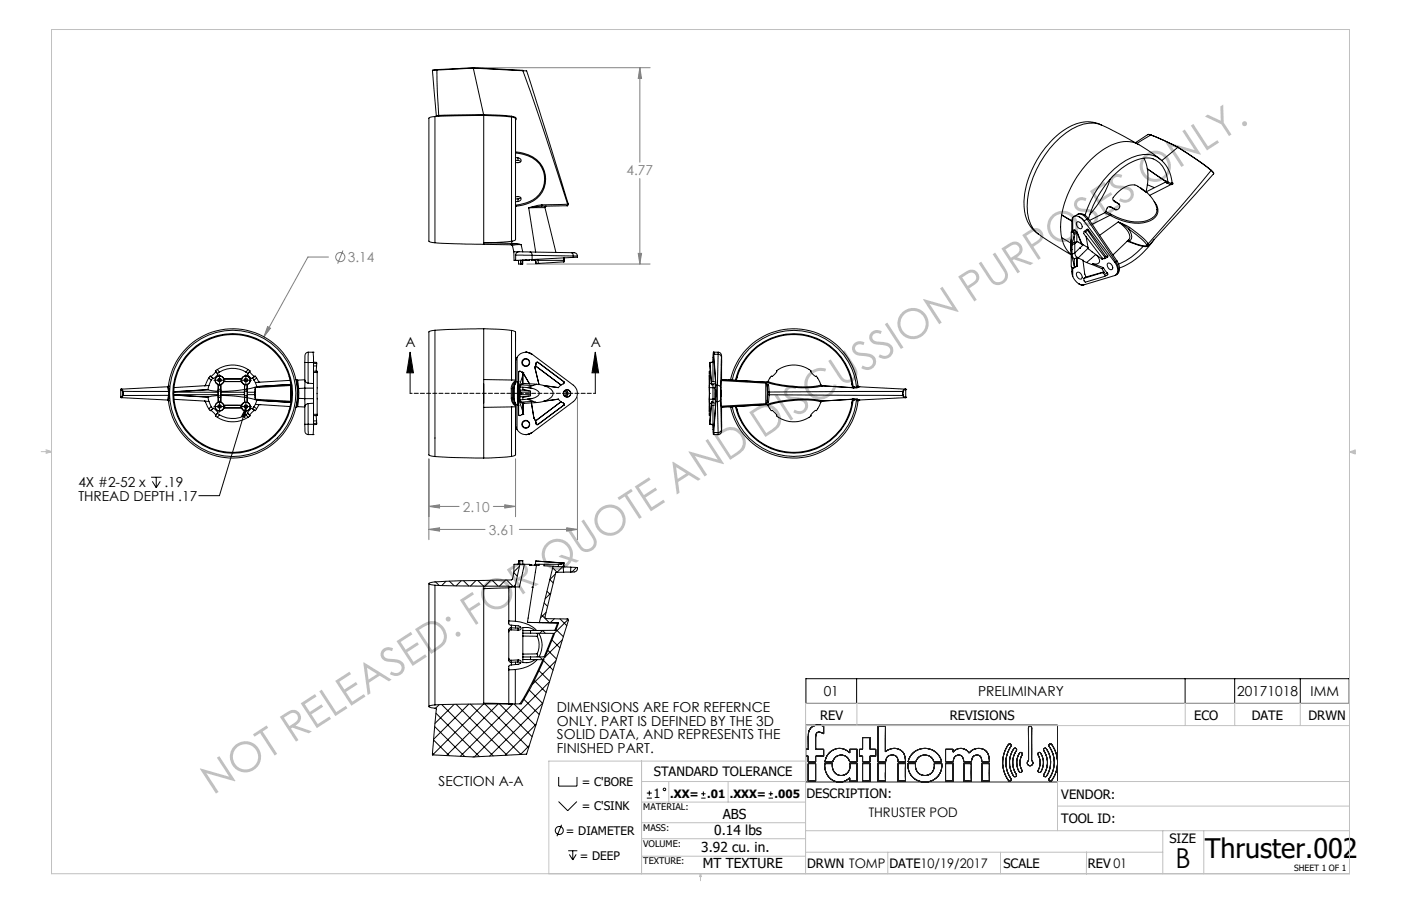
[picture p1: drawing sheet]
<svg xmlns="http://www.w3.org/2000/svg" width="432mm" height="279mm" viewBox="0 0 432 279" stroke-linecap="round" stroke-linejoin="round" font-family="sans-serif">
<defs><g id="words">
<text font-size="12.7" fill="#c0c0c0" x="65.6" y="245.3" transform="rotate(-33 65.6 245.3)">NOT RELEASED: FOR QUOTE AND DISCUSSION PURPOSES ONLY.</text>
<text font-size="8.5" x="362.3" y="267.8">B</text>
<text font-size="8.3" x="371.3" y="264.6">Thruster.002</text>
<g font-size="4.2" fill="#808080">
<text x="193.1" y="54.1">4.77</text>
<text x="107.2" y="80.8">3.14</text>
<text x="142.7" y="157.8">2.10</text>
<text x="150.7" y="164.9">3.61</text>
</g>
<g font-size="4.2">
<text x="125" y="106.9">A</text>
<text x="182.1" y="106.9">A</text>
<text x="24.2" y="150.3">4X #2-52 x</text>
<text x="24.2" y="154.4">THREAD DEPTH .17</text>
<text x="50.7" y="150.3">.19</text>
<text x="253.9" y="214.6">01</text>
<text x="301.4" y="214.6">PRELIMINARY</text>
<text x="381.3" y="214.6">20171018</text>
<text x="403.9" y="214.6">IMM</text>
<text x="171.7" y="219.7">DIMENSIONS ARE FOR REFERNCE</text>
<text x="171.7" y="223.8">ONLY. PART IS DEFINED BY THE 3D</text>
<text x="171.7" y="228">SOLID DATA, AND REPRESENTS THE</text>
<text x="171.7" y="232.2">FINISHED PART.</text>
<text x="135.2" y="242.4">SECTION A-A</text>
<text x="220.2" y="257.5">0.14 lbs</text>
<text x="222.8" y="252.4">ABS</text>
<text x="216.1" y="262.6">3.92 cu. in.</text>
<text x="216.7" y="267.7">MT TEXTURE</text>
</g>
<text font-size="4.1" x="267.7" y="251.9">THRUSTER POD</text>
<g font-size="4">
<text x="252.8" y="222.1">REV</text>
<text x="292.7" y="222.1">REVISIONS</text>
<text x="368.1" y="222.1">ECO</text>
<text x="385.8" y="222.1">DATE</text>
<text x="403.3" y="222.1">DRWN</text>
<text x="201.5" y="239.3">STANDARD TOLERANCE</text>
<text x="201.4" y="246.1">1</text>
<text x="248.5" y="246.1">DESCRIPTION:</text>
<text x="327.1" y="246.3">VENDOR:</text>
<text x="327" y="253.7">TOOL ID:</text>
<text x="360.4" y="259.9">SIZE</text>
<text x="248.8" y="267.5">DRWN TOMP</text>
<text x="274.1" y="267.7">DATE10/19/2017</text>
<text x="309.3" y="267.7">SCALE</text>
<text x="335.3" y="267.8">REV 01</text>
</g>
<g font-size="3.7">
<text x="179.3" y="242.3">= C'BORE</text>
<text x="179.3" y="249.9">= C'SINK</text>
<text x="174.4" y="257.5">= DIAMETER</text>
<text x="178.7" y="265.1">= DEEP</text>
</g>
<g font-size="3.5">
<text x="206.6" y="246.1">.XX=</text>
<text x="218" y="246.1">.01</text>
<text x="225" y="246.1">.XXX=</text>
<text x="238.8" y="246.1">.005</text>
</g>
<g font-size="2.8">
<text x="198.3" y="249.7">MATERIAL:</text>
<text x="198.3" y="256.3">MASS:</text>
<text x="198.2" y="261.3">VOLUME:</text>
<text x="198.3" y="266.4">TEXTURE:</text>
</g>
<text font-size="2.7" x="398.9" y="268.7">SHEET 1 OF 1</text>
</g></defs>
<g fill="none" stroke="#808080" stroke-width=".31">
<path d="M147.1 20.9h53.3M197.2 20.9l.5 3.3h-1zM197.2 20.9v29.1M197.2 55.1v26.3M101.2 79.3h-6.3l-13.5 24.6M105.7 77.3l-1.6 4M196.7 78.1h1l-.5 3.3zM162.4 81.4h38M82.5 100.7l.9 .5-2 2.7zM178 122.6v43.8M132.2 156.2l3.3-.5v1zM132.2 141.5v24.9"/>
<path d="M132.2 156.2h9.3M152 156.2h6.9M155.6 155.7l3.3 .5-3.3 .5zM158.9 141.5v17.8M132.2 163.3l3.3-.5v1zM132.2 163.3h17.3M160.1 163.3h17.9M174.7 162.8l3.3 .5-3.3 .5z"/>
<circle cx="104.9" cy="79.3" r="1.41"/>
</g>
<g fill="none" stroke="#000" stroke-width=".31">
<path d="M65.9 117.3h3.5M67.7 115.5v3.5M74.1 117.3h3.4M75.8 115.5v3.5M126.4 108.6l1 6.4h-2zM126.4 108.6v12.7M183.5 108.6l1 6.4h-2zM183.5 108.6v12.7M65.9 125.4h3.5M67.7 123.7v3.4M74.1 125.4h3.4M75.8 123.7v3.4"/>
<path d="M75.9 125.4l-.4 3.3-1-.3zM75.9 125.4l-8.3 27.5h-6.3M46.6 147.2h3.2M47 148.4l1.2 2M48.2 147.2v3.2M49.4 148.4l-1.2 2M248.4 209.3h167.4v7.6h-167.4zM264 209.3v7.6M365.3 209.3v7.6M380.5 209.3v7.6M400.8 209.3v7.6M172.2 239.6v2.8h5.6v-2.8"/>
<path d="M172.2 247.2l2.8 2.8 2.8-2.8M173.1 254.4l-1.4 3.5M199.4 246.1h1.5M199.4 244.6h1.5M200.1 243.8v1.6M216.1 246.1h1.4M216.1 244.8h1.4M216.8 244.1v1.4M236.9 246.1h1.4M236.9 244.8h1.4M237.6 244.1v1.4M175.1 262.4h2.8"/>
<path d="M175.5 263.5l1 1.7M176.5 262.4v2.8M177.6 263.5l-1.1 1.7"/>
<circle cx="172.4" cy="256.1" r="1.24"/>
<circle cx="204.8" cy="243.4" r=".38"/>
</g>
<g fill="none" stroke="#191924" stroke-width=".31">
<path d="M248.3 233.2h.7M248.3 233.2v8h10M248.3 231.1v2.1M249 233.2l.2 1.7M249.2 234.9h2M249.3 235.5l-.2 .1v2.6M249.3 235.5h1.9M249.3 235.5l-.2 .2v2.5M251.2 235.5h.2v5.4h-2.3v-2.7M251.6 231.1h2.2l.1 1.9M251.8 223.6h.9M251.8 223.6a2.96 2.96 0 0 0-2.7 3.4v3.9l-.8 .2"/>
<path d="M251.8 223.6h-3.5v7.5M251.8 223.6a3.3 3.3 0 0 0-2.7 3.9v3.4l-.8 .2M252.7 223.6h73.1l.1 10.9M252.7 223.6l1.2 .4-.1 2.2a1.55 1.55 0 0 0-2.3 .2l-.1 4.6 .2 .1M252.7 223.6l1.2 .4v2.2h-.3a1.33 1.33 0 0 0-1.7-.3 1.33 1.33 0 0 0-.5 1.6v3.5l.2 .1M253.7 233.2h-2.2l-.3 1.7M253.9 233l-.2 .2M254.2 235.6l.4 2.6M254.2 235.6v1.2l.4 1.4M254.3 235.5l-.1 .1M254.3 235.5h2.1M254.4 234.9l2 .1"/>
<path d="M254.6 238.2a4.4 4.4 0 0 0 3.1 2.9M254.6 238.2a4.5 4.5 0 0 0 3.1 2.9M256.4 235.5l.1 .1M256.6 231.4a4.8 4.8 0 0 0-2.3 3.5h.1M256.6 231.4a4.2 4.2 0 0 1 4.9 .4M256.6 231.4a4.1 4.1 0 0 1 4.9 .4M256.6 231.4a4.6 4.6 0 0 0-2.3 3.5h.1M260 233a3.9 3.9 0 0 1 2 1.9M260 233a2.88 2.88 0 0 0-3.5 1.9l-.1 .1M260 233a3.2 3.2 0 0 0-3.5 1.9l-.1 .1M260 233a3.4 3.4 0 0 1 2 1.9M261.5 231.8l.4 .4"/>
<path d="M261.9 239.9l.1 1M261.9 239.9l-.2 .1M261.9 231.2v1M262 235.6a2.82 2.82 0 0 1-2.7 3.5 2.82 2.82 0 0 1-2.8-3.5M262 235.6a2.83 2.83 0 0 1-2.7 3.5 2.83 2.83 0 0 1-2.8-3.5M262 231.1l-.1 .1M262 231.1h2.2v3.7M262 234.9h2M262.1 235.5l-.1 .1M262.1 235.5h2M264.1 235.5l.1 5.3M264.2 234.8l-.2 .1"/>
<path d="M265 233.2l.9 .2M265 231.1v2.1M265.9 233.4v1.5h.1M265.9 229.3v1.7l-.9 .1M265.9 235.7v5.1l2.1 .1M266 235.5l-.1 .2M266 235.5l2.1 .1M268.1 227.6l-2.2-.1v1.8M268.1 227.6v3.3l.2 .2M268.1 233.3v1.5M268.1 234.8l-2.1 .1M268.1 238.2v2.5"/>
<path d="M268.1 235.6v2.6M268.3 233.2h1.5M268.3 233.2l-.2 .1M268.3 231.1l1.6 .1M269.9 231.2v1.9M269.9 233.1l-.1 .1M270.6 234.8l.1 .1M270.6 224.1v10.7M270.6 224.1l.1-.2h2.1l.1 .2M270.6 235.7v5M270.8 235.5l-.2 .2M270.8 235.5h2"/>
<path d="M272.8 235.5l.1 .1M272.9 231.7v.1M272.9 238.2v2.5M272.9 238.2h.1M272.9 224.1v7.6M272.9 235.6v2.6M273 234.8l-2.3 .1M273.1 234.3l-.1 .5M274 231.1l-1.1 .7M274 231.1a3.6 3.6 0 0 1 4 .6M274.1 233l-.6 .4-.4 .9M275.6 232.9l.7 .4 .3 .6"/>
<path d="M275.6 232.9l-1.5 .1M275.6 232.9l.6 .3 .4 .7M276.6 233.9l.2 .9M276.8 234.8l.1 .1M276.8 235.6v5.1M276.9 235.5l-.1 .1M276.9 235.5l2.2 .1M278 231.7l.7 1 .2 .7M278 231.7l.5 .6 .4 1.1M278.9 233.4l.2 1.4M279 238.2l.1 2.5M279.1 234.8l-2.2 .1"/>
<path d="M279.1 235.6l-.1 2.6M279.9 237.1a5 5 0 0 0 3.8 3.9M279.9 234.8l1.2 .1M279.9 237.1a4.9 4.9 0 0 0 3.8 3.9M280 235.5l-.2 .1 .1 1.5M280 235.5l2.2 .1M281.1 232.5l-.8 1.2-.4 1.1M281.1 234.9h1.1M281.1 232.5l-.7 1-.5 1.3M282.2 235.6l.1 1.4 .3 .8M282.2 235.6v1.3l.4 .9M282.3 234.8l-.1 .1"/>
<path d="M282.6 237.8a2.98 2.98 0 0 0 4 .9M282.6 237.8a3 3 0 0 0 4 .9M284.8 232.9a2.72 2.72 0 0 1 3 1.9M284.8 232.9a2.7 2.7 0 0 0-2.5 1.9M284.8 232.9a2.78 2.78 0 0 1 3 1.9M287.8 234.8l.2 .1M287.9 236.6l-.5 1.3-.8 .8M287.9 235.6v1M287.9 235.6h2.4M287.9 236.6l-.5 1.4-.8 .7M288 231.7a5.3 5.3 0 0 0-6.9 .8M288 231.7l1.3 1.2 .9 1.9"/>
<path d="M288 231.7l1.2 1.1 1 2M288 231.7a5.4 5.4 0 0 0-6.9 .8M290.2 234.8l-.1 .2-2.1-.1M290.3 235.6a5.1 5.1 0 0 1-4.7 5.6M291.4 234.8l.2 .1M291.4 231.2v3.6M291.4 235.6v5.1M291.6 235.5l-.2 .1M291.6 235.5h2M293.6 231.1l-2.2 .1M293.6 231.1l.1 .1M293.6 235.5l.1 2.7"/>
<path d="M293.7 232a3 3 0 0 1 5 .2M293.7 231.2v.8M293.7 238.2v2.6l-.2 .1M293.7 238.2h.1M293.8 234.8l-2.2 .1M294 233.8l-.2 1M295.6 232.9l.8 .3 .4 .7M295.6 232.9l-.8 .1-.8 .8M295.6 232.9l-1 .2-.6 .7M295.6 232.9l.7 .2 .5 .8M296.8 233.9l.2 .9M297 234.8l.1 .1"/>
<path d="M297 235.6l.1 2.6M297 235.6h2.4M297.1 235.6h2.3M297.1 238.2v2.5M297.1 235.6v2.6M297.1 234.9h2.2M299 231.9l-.3 .3M299.4 235.6v5.1M299.4 234.9h-.1M299.5 234.1l-.1 .8M301 232.9l.8 .1 .6 .8M301 232.9l-1.1 .4-.4 .8"/>
<path d="M301 232.9l-1 .4-.5 .8M302.4 233.8l.2 1M302.6 234.8l.2 .1M302.6 235.6v2.6M302.6 238.2v2.5M302.8 234.9h2M303.7 231.5l-1.5-.6a3.5 3.5 0 0 0-3.2 1M303.7 231.5l.6 .5 .4 1.1 .2 1.7M303.7 231.5l.5 .5a4.7 4.7 0 0 1 .7 2.8M303.7 231.5a3.8 3.8 0 0 0-4.7 .4M304.8 235.5l-2.2 .1M304.8 235.5l.1 .1"/>
<path d="M304.9 234.8l-.1 .1M304.9 235.6l-.1 5.3M304.9 235.6v5.1l-.1 .2M309 235.3l.1 1.2a9 9 0 0 0 1.7 4.1M309 235.3l.3 2.2 .7 1.9 .8 1.2M310.1 233.7l-.1 2 .6 2.5M310.1 233.7l-.1 1.9 .6 2.6M310.6 238.2l1 1.9M310.8 229.6l-1.4 3-.4 2.7M310.8 229.6l-1.2 2.3-.6 3.4M311.1 235.2l.2 1.6M311.3 236.8l1.1 2.5"/>
<path d="M311.5 229.5l-.7 .1M311.5 229.5l.2 .3-.1 .4M311.5 229.5l.1 .7M311.6 230.2l-.8 1.4-.7 2.1M311.6 230.2l-1 1.9-.5 1.6M312.2 233.9v2.2l1 2.6M312.2 233.9l.1 2.7 .9 2.1M312.4 239.3l.5 .2M312.4 231l-1 2.2-.3 2M312.4 231l-.9 1.7-.4 2.5M313.1 230.8l-.7 .2M313.1 230.8l.2 .6-1.1 2.5"/>
<path d="M313.2 238.7l.1 .5M313.3 239.2l-.4 .3M313.5 236.4l.6 1.5M314.1 237.9l.4 .3 .4-.2M314.2 232.3l-.8 2.3 .1 1.8M314.6 232l.4 .3M314.6 232l-.4 .3M314.9 237.4v.6M315 232.3v.5M315 232.8l-.6 1.6a4.4 4.4 0 0 0 .5 3M315 232.8l-.5 1.3a4.3 4.3 0 0 0 .4 3.3M316.8 235.9l.5 .2 .8-.2"/>
<path d="M316.8 235.9l.6 .2 .7-.2M316.9 234.6l-.3 .7 .2 .6M316.9 234.6l-.3 .6 .2 .7M317 224.4v10M317 234.4l-.1 .2M317.7 224l-.4-.1-.3 .5M317.7 224l.3 .5M318 229.4v5M318 234.4l.3 .7-.2 .8M318 234.4l.1 .3a.88 .88 0 0 1 0 1.2M318 224.5v4.9M319.9 237.9l.5 .3"/>
<path d="M319.9 232.8l.7 2.2M320 232.2l-.1 .6M320 237.5l-.1 .4M320.6 232.1l-.6 .1M320.6 232.1l.1 .2M320.6 235l-.2 1.4-.4 1.1M320.6 235l-.2 1.6-.4 .9M320.7 232.3l.6 1.2 .3 1.7M320.7 232.3l.6 1 .3 1.9M320.9 237.9l-.5 .3M321.6 235.2l-.1 1.2-.6 1.5M321.6 235.2l-.1 1.1-.6 1.6"/>
<path d="M321.7 239.1l.4 .4M321.7 231.5l.6 1.1M321.8 238.7l-.1 .4M322.3 232.6l.5 1.9v1.5M322.3 232.6l.5 2.1v1.3M322.5 231a.49 .49 0 0 0-.7-.2 .49 .49 0 0 0-.1 .7M322.5 231a8.1 8.1 0 0 1 1.3 4M322.5 231l1 1.9 .3 2.1M322.6 239.3l-.5 .2M322.8 236l-.4 1.6-.6 1.1M322.8 236l-.5 1.8-.5 .9M323.4 230.2l.8 1.6"/>
<path d="M323.4 229.5v.7M323.8 235l-.2 2-1 2.3M324.1 229.5h-.7M324.1 229.5l.1 .1M324.2 229.6l.9 1.7 .7 2.3M324.2 229.6l1.1 2.2 .5 1.8M324.2 231.8l.6 2v2.8M324.2 231.8l.6 2.1v2.7M324.8 236.6l-.6 2-.8 1.5M324.8 236.6l-.4 1.6-1 1.9M325.8 233.6l.1 .9M325.8 236.6l-.5 1.8-1.1 2.2"/>
<path d="M325.8 236.6l-.6 2.3-1 1.7M325.9 235.7l-.1 .9M325.9 235.7v5.5h-40.3M325.9 234.5v1.2M257.7 241.1l.6 .1M258.3 241.2h1M259.3 241.2h25.1M261.7 240l-1.1 .8-1.3 .4M261.7 240l-1.4 .9-1 .3M264.2 240.8l-2.2 .1M268.1 240.7l-.1 .2M270.6 240.7l.2 .2"/>
<path d="M272.9 240.7l-.1 .2h-2M276.8 240.7l.1 .2M276.9 240.9h2M279.1 240.7l-.2 .2M283.7 241l.7 .2M284.4 241.2h1.2M291.4 240.7l.2 .2M291.6 240.9h1.9M297.1 240.7l.1 .2M299.4 240.7l-.2 .2h-2M302.6 240.7l.2 .2M302.8 240.9h2"/>
<path d="M311.6 240.1a.48 .48 0 0 1-.2 .7 .48 .48 0 0 1-.6-.2M323.4 240.1l.1 .7M324.2 240.6l-.5 .3-.2-.1M324.2 240.6l-.4 .3-.3-.1"/>
</g>
<path d="M67.7 116.7a.55 .55 0 0 1 .5 .8 .55 .55 0 0 1-1 .1 .55 .55 0 0 1 .4-.9h.1M75.8 116.7a.55 .55 0 0 1 .5 .8 .55 .55 0 0 1-.9 .1 .55 .55 0 0 1 .3-.9h.1M67.7 124.8a.55 .55 0 0 1 .5 .8 .55 .55 0 0 1-1 .1 .55 .55 0 0 1 .4-.9h.1M75.8 124.8a.55 .55 0 0 1 .5 .8 .55 .55 0 0 1-.9 .1 .55 .55 0 0 1 .3-.9h.1" fill="none" stroke="#000" stroke-width=".31" stroke-dasharray="1.3 .6" stroke-dashoffset="-.1" stroke-linecap="butt"/>
<path d="M183.5 121.3h-57.1" fill="none" stroke="#000" stroke-width=".31" stroke-dasharray="1.3 .6" stroke-dashoffset=".7"/>
<g fill="none" stroke="#c0c0c0" stroke-width=".31">
<path d="M15.9 9.1h400v260.4h-400zM12.7 139.3h3.2M14.2 139.1l1.7 .2M14.2 138.7l1.7 .6M15.9 139.3l-1.7 .3M15.9 139.3l-1.7 .5M415.9 139.4l1.8-.6v1.2zM415.9 139.4l1.8 .3M417.7 139.2l-1.8 .2M264.1 216.9v6.9M365.3 216.9v6.9M380.5 216.9v6.9"/>
<path d="M400.8 216.9v6.9M415.9 216.9h-167.6v52.6M197.7 234.7v34.8M248.3 223.8h167.6M248.3 234.7h-79.1v34.8M197.7 241h50.6M197.7 258.7h50.6M197.7 247.4h50.6M197.7 253.7h50.6M206.1 241v6.4M224.4 241v6.4M248.3 256.2h167.6"/>
<path d="M325.9 248.6h90M358.4 256.2v13.3M371 256.2v13.3M415.9 241h-90v15.2M197.7 264.1h50.6M215.9 269.5v2.1M215.9 269.5l.3 .8h-.6zM248.3 262.8h110.1M273.6 262.8v6.7M308.4 262.8v6.7M334.9 262.7l-.1 6.9"/>
</g>
<path d="M183.5 108.6l1 6.4h-2zM126.4 108.6l1 6.4h-2z" fill="#000"/>
<path d="M132.2 156.2l3.3-.5v1zM155.6 155.7l3.3 .5-3.3 .5zM132.2 163.3l3.3-.5v1zM174.7 162.8l3.3 .5-3.3 .5zM197.2 20.9l.5 3.3h-1zM196.7 78.1h1l-.5 3.3zM82.5 100.7l-1.1 3.2 2-2.7z" fill="#808080"/>
<path d="M75.9 125.4l-.4 3.3-1-.3z" fill="#000"/>
<g fill="none" stroke="#000" stroke-width=".31">
<path d="M133.3 21.7l1.2 14M134.1 35.9l-1.5 .3a.55 .55 0 0 0-.4 .8v37.4l1.9 .5M134.1 35.9v39M134.2 35.9h-.1M134.7 21.5l-1.4 .2M134.7 21.6l.5 14M134.7 21.5v.1M134.7 21.6l-1.4 .1M135.1 35.9h-.9M135.2 35.6h-.7l-.3 .3M135.2 35.6l-.1 .3M145.8 21l-11.1 .6"/>
<path d="M145.8 20.9l-11.1 .6M145.8 21h.1M145.8 20.9h.1M145.9 21l15.2 .8M145.9 20.9v.1M145.9 20.9l15.2 .9M145.9 21l3.1 14.3M149 35.6l-13.9 .3M149 35.6h.1M149 35.3l8.7 .5M149 35.3h.1M149 35.3l-13.8 .3"/>
<path d="M149 35.3v.3M149 35.3l.1 .3M149.1 35.6v39.3M149.1 35.6l8.6 .5M157.7 36.1a.98 .98 0 0 1 1 .2 .98 .98 0 0 1 .2 1.1v36.4M157.7 36.1v38.3M157.7 35.8l.9 .3 .5 .4-.2 .5v9.8a9.2 9.2 0 0 1 9.1 7 8 8 0 0 1-6.9 9.5l-2.2 .3M157.7 35.8v.3M161.1 21.8h1.2l12.9 41.1M161.1 21.8l7 20.1 6.8 21.1M339.4 38.6a10 10 0 0 0-9.1 1.2 30.5 30.5 0 0 0-13.7 23.8 9.8 9.8 0 0 0 3.4 8.5M339.4 38.5l11.4 6"/>
<path d="M339.4 38.5a11 11 0 0 0-11.6 1.7 29.6 29.6 0 0 0-12.2 23.5 10.1 10.1 0 0 0 4.4 8.5M158.9 47.2a9.2 9.2 0 0 1 8.6 5.7 7.7 7.7 0 0 1-6.4 10l-2.2 .4M158.9 48.6h.7M158.9 49.4l.8 .1M159.6 48.6a.77 .77 0 0 1 .9 .6 .77 .77 0 0 1-.5 .9h-1.1M159.6 48.6l.1 .9M159.7 49.5l.8 .4M342.1 55.3a30.3 30.3 0 0 1-6.2 10.8M351.5 58.1h.4M351.9 58.1l1.3 1M351.9 58.1l-.1 .1M352.6 48.8l.6 1.5 .4 1.8"/>
<path d="M353.2 59.1l.3 .3-2.8-1.9a3.4 3.4 0 0 0-3.9 .2 9.3 9.3 0 0 0-3.9 3.6l.3 .5M353.2 59.1l-.1 .1M353.4 59.3a10.3 10.3 0 0 1 3 4.3M353.6 52.1l5.7 3.8M353.6 52.1l.2 1.7-.2 3.2M353.6 52.1l6.2 4.2M353.6 57l2.2 .9M353.6 57l-.4 2.2M353.7 41.5l1 .1M354.7 41.6l-1-.1-3.7 2.5M354.7 41.6l8.3 3.8M354.7 41.6l-4.3 2.6"/>
<path d="M354.7 41.6h.1M354.7 41.6l4 1.7 4.4 2.2M355.4 49a7.8 7.8 0 0 1 4.6 7.2M355.4 49a10.5 10.5 0 0 0-8.7 2.2 30.6 30.6 0 0 0-11.2 16.3M357.8 49.2a10.6 10.6 0 0 1 3.4 7.3M357.8 49.2a39.8 39.8 0 0 0-8.3-5.2 12.3 12.3 0 0 0-10.6 3 32.2 32.2 0 0 0-11.7 19.3M357.8 49.2a8.1 8.1 0 0 0-9-.6 29.1 29.1 0 0 0-14.4 17.8M359.2 56.2l.6 .3M359.2 56.2l-5.9 3M359.3 55.9l.6 .4M359.3 55.8l.7 .4M359.3 55.8v.1"/>
<path d="M359.8 56.3v.2M359.8 56.5l1.1 .4M359.9 56.3l-.1 .2M359.9 56.3h-.1M360 56.2l1 .4M360 56.2l-.2 .3M360.9 56.9h.1M360.9 56.9l-6.6 3.4M361 56.6l-.1 .3M361.2 56.2l.3 .5-.6 .2M361.2 56.5h.1M361.2 56.5l-.2 .1"/>
<path d="M363 45.4l6.4 4.2 3.9 3M363 45.4h.1M363 45.4l-4.9 4.1M363.1 45.4l8 5.4 2.2 1.7M363.1 45.4h-.1M373.3 52.6l-9.3 11.1-10.1 11.4M373.3 52.6l.7 1M373.3 52.5l.8 .8-.1 .4M373.3 52.5v.1M374 53.6l-20 22.1M134.1 74.9l15 .5M149.1 75.4l8.6 .1 .2 .3"/>
<path d="M149.1 74.9v.5M149.1 74.9l10.1 .2M157.6 75.4l.3 .3M157.6 75.4v.1M157.7 74.4h.1M157.7 74.4l-8.6 .5M157.7 74.4l.1 .7M157.9 75.7l.5 1.9M158.4 77.6l1.3 .1M158.4 77.6v2.7h.5M158.9 63.6v10.3l-1.2 .5M158.9 60.7l.7-.1a.73 .73 0 0 1 1 .5 .73 .73 0 0 1-.6 1l-.4 .1"/>
<path d="M158.9 63.6h.1M158.9 78.7h5.1M158.9 78.7v1.6M159.2 75.1l-1.6 .3M159.2 75.1l1.4 .4M159.6 62.2h-.7M159.7 61.3l-.1 .9M159.7 61.3l-.8 .1M160.5 60.9l-.8 .4M160.6 75.5h-1.5l-1.2 .2M160.6 75.5l.5 2.2M162.9 64.1l2.2 13.7"/>
<path d="M163.4 77.7a8.9 8.9 0 0 0-4.2 .2l-.3 .8M163.4 77.7a.87 .87 0 0 1 .6 1M163.4 77.7l12.7 .2M164 78.7v1.3M164 78.7l12.7 .3M165.2 80l.1 1.3M165.7 80l.1 .3M167 63.6l-4.1 .5M167 63.2l-4.1 .9M167 63.2v.4M168 64l-5.1 .1M168 64l3.3 13.9"/>
<path d="M168.3 63.6l-.3 .4M173.8 79.6l-.1 .7M173.9 79.5l-.2 1.3M174.8 63.5l-7.8 .1M174.9 63l-7.9 .2M174.9 63l-.1 .5M175.2 62.9l-.4 .6M175.2 62.9l-.3 .1M176.1 77.9h.8a1.04 1.04 0 0 1 1.1 1.1M176.1 77.9l.4 .3 .2 .8M176.7 79h1.3M176.7 79v.4"/>
<path d="M176.7 79.4l-12.7 .6M178 79v.3l-1.3 .1M320 72.2l10.2 6.4M327.2 66.3l3.1 1.8M327.2 66.3l-.3 3.7 .3 3.3M327.2 73.3a8.9 8.9 0 0 0 3 5.2M327.2 73.3l2.8 1.6M327.2 66.3l3.1 1.9M330.2 73.8l-.2 .7 .2 3.6M330.2 78.2v3.9l.3 .5 .4 .1 .2-.3M330.2 75.5v1.3M330.2 78.2l.9 3.7"/>
<path d="M330.2 76.8l.2 .2M330.2 76.8v1.4M330.3 68.2v3.2M330.4 78.4l.2 .8 .5 .7M330.4 75.5v2.9M330.6 71.6l-.2-.2-.2 .2v3.9M330.6 71.6l.3 .3M330.6 67.1l-.3 1.1M330.6 67.1v4.1M330.9 71.9l.2 .4M331.1 72.9l-.9 2.6M331.1 72.3v.6"/>
<path d="M331.1 72.9v1.9M331.1 74.8a.59 .59 0 0 0-.7 .7M331.1 79.9v2M331.3 78l.6 1.4M331.3 75.1l-.9 .4M331.3 75.1v2.9M331.3 78l-.9 .4M331.4 74.7l-.1 .4M331.4 71l.6 .6M331.4 71l-.3-.1-.8 .5M331.4 71l-.8 .6M331.7 71.5l.2 .4"/>
<path d="M331.7 71.5l.2 .1M331.7 71.5l-.8 .4M331.8 68.6a1.24 1.24 0 0 1 1.4 .2 1.24 1.24 0 0 1 .3 1.3l-.1 .3a1.32 1.32 0 0 1-1.3-.4 1.32 1.32 0 0 1-.3-1.4zM331.9 74.5l1.4 .8M331.9 71.9l-.8 .4M331.9 71.9v2.6M331.9 79.4v2.8M331.9 74.5l-.8 .3M331.9 79.4l-.8 .5M331.9 71.6l1.4 3.7M332 79.3l.3 .3M332 79.3l-.1 2.9"/>
<path d="M332 79.3l-.1 .1M332 71.6l1.5 3.6M332 71.6h-.1M332 74.5l-.7 .6M332.1 66.1a2.63 2.63 0 0 1 3.4 1.4M332.1 66.1a2.43 2.43 0 0 1 2.9 1.5M332.1 66.1l-1.1 .7M332.3 79.6l1.6 .7-.1 .1M332.6 66.9l-1.1-.3-.9 .5M332.6 66.9l1.4 1.2M332.6 66.9h.1M332.7 76.6h.1"/>
<path d="M332.7 76.6l-1.4 1.4M333.5 75.2l1.9 1.2M333.5 75.2l-.2 .1M333.9 75.5l-1.2 1.1M334 68.1h.1M334.1 68.1l9.4 12.7M334.6 71.5l-.4-.1-.2 .6 5.7 7.6 .4 .2a.33 .33 0 0 0 .4-.1 .33 .33 0 0 0 0-.5M334.6 71.5l5.9 7.7M334.8 73l.6 3.7 4.3 3.2M335 70.7l.4 .1M335 67.6l8.9 13M335 67.6l-.9 .5"/>
<path d="M335.1 70.7l-.9 .7M335.2 71l-.6 .5M335.2 71l5.6 8.1M335.4 70.8l-.2 .2M335.4 70.8l6 8.1M335.4 76.5l-3.1 3.1M335.5 67.5l-.5 .1M335.5 67.5l8.8 13M337.7 78.5l-2.8 2.5M338.1 78.8l.3 .4a1.24 1.24 0 0 1 .5 1.5 1.24 1.24 0 0 1-1.5 .7h-.6M339.7 79.9l.2-.2zM340.6 65.6l1.5 .8"/>
<path d="M340.6 65.6l-4.8 2.4M340.8 79.1l-.3 .1M340.8 65.2l1.5 .8M340.8 65.2l-.2 .4M341.4 78.9v.4l-.9 .5M341.4 78.9l-.6 .2M342 63.7l.7 .3M342.1 66.4h.1M342.1 66.4l-5.5 2.8M342.3 66l-.2 .4M342.5 63.9l.2 .1M342.7 64l1.3 .7"/>
<path d="M343.1 61.8l.5 .4M343.2 61.8l1.5 1M343.2 61.8l1.8 1.2M343.6 64.6l-1.5-.8a1.46 1.46 0 0 0-1.3 1.4M343.6 64.6l.3 .1M344.7 68.4l3.5 1.7M344.7 68.4l3.1 2.2M344.7 68.4a6.1 6.1 0 0 1 3.5 5.1l-5.2 5.1M344.7 68.4l-5.8 4.2M344.7 62.8a1.07 1.07 0 0 1 .3 1.3 1.07 1.07 0 0 1-1.4 .5M344.7 62.8l.2 .1M347.4 74.4h.2"/>
<path d="M347.4 74.4l.5 .1M347.5 74.3h.3M347.8 70.6l3.9 3 1.8 2M347.8 70.6l.5 .7a1.89 1.89 0 0 1-.5 3M347.8 74.3l1 .4a8 8 0 0 0 4.6 1l.1-.1M347.8 74.3l.1 .2M347.9 74.5a10.2 10.2 0 0 0 5.8 1.5l.2-.1M348.2 70.1l3.8 3.1 1.9 1.9M348.2 70.1l-.4 .5M352.3 76a18.9 18.9 0 0 1-7.6 5.4M353.5 75.6l.4 .3M353.9 75.1l-.4 .5"/>
<path d="M353.9 75.1l.1 .6M354 75.7l-.1 .2M355.7 73.9a22.4 22.4 0 0 1-10.7 8.8M355.7 62.1a3.5 3.5 0 0 1-1.1 6 14.5 14.5 0 0 1-12.5-1.7M356.4 63.6a3.5 3.5 0 0 1-3.1 4.5 15.3 15.3 0 0 1-11-2.1M159.8 80.3v1.1h.6M160.4 80.3v1.1M160.4 81.4h.5M161.1 80.3h-.2v1.1M161.1 80.3v1.1h-.2M161.1 80.2v.1M163.2 80.1v.2h-2.1"/>
<path d="M163.8 80.1v.2h1M164 80l-5.1 .3M164.8 80l.3 1.3M165.1 81.3h.2M165.1 81.3h.1M165.8 80.3l.1 .9M165.8 80.3h7.9M165.9 81.2l-.6 .1M165.9 81.2h.1M173.7 80.3v.5M173.7 80.8l-7.8 .4M330.3 82.5v1.6l.3 1.2"/>
<path d="M330.6 85.3l.9 1.3 1.1 1M330.6 82.7v2.6M331.1 82.4l.8-.4-.9 .6M331.1 81.9v.5M331.8 82.2h.1M332 84a1.31 1.31 0 0 1 1.3 .6 1.31 1.31 0 0 1-.1 1.5 1.4 1.4 0 0 1-1.2-2.1zM332.6 87.6l1.4 .2M332.6 87.6h.1M333.8 80.4l.5 4.1 .3 .9M333.8 80.4l1.1 .6M334.6 85.4l-.6 .5M334.9 81l1.7 .6"/>
<path d="M336.6 81.6l3.1 1.3M336.8 81.4l3.3 1.2M336.8 81.4l-.2 .2M339.7 82.9l.7 1.1M339.7 84.1l.4 .1M339.7 84.1l-5.7 1.8M340.1 84.2l.3 .4M340.1 83.9l.3 .1M340.1 83.9l-.4 .2M340.1 83.9l-5.5 1.5M340.1 82.6l1.2 1.5M340.1 82.6l-.4 .3"/>
<path d="M340.4 84l-.3 .2M340.4 84.6l.1 .6M340.5 85.2l-5.9 1.8a.82 .82 0 0 1-.6-1.1M341.3 84.1a.4 .4 0 0 1 .2 .5 .4 .4 0 0 1-.4 .3l-.6 .3M341.3 84.1l-.9 .5M341.5 81.2a1.25 1.25 0 0 1 1.2 .6 1.25 1.25 0 0 1 0 1.3 1.31 1.31 0 0 1-1.2-1.9zM343.5 80.8a2.96 2.96 0 0 1 .4 4l-9.9 3M343.9 80.6a3.1 3.1 0 0 1 .2 4.1M343.9 80.6l-.4 .2M344.1 84.7l-.3 .2M344.3 80.5a2.88 2.88 0 0 1-.2 4.2M344.3 80.5l-.4 .1"/>
<path d="M51.7 119.3l.2 1.4M51.7 119.3l-14.4 .7M51.8 119.2h.1M51.9 119.1l.3 1.4M51.9 119.1h.1M51.9 119.1l-.2 .2M51.9 119.1l-.1 .1M63 119l-9.3 .5M64.3 116.6l-1 2.2-.3 .2M64.3 116.6l.8 .6M64.4 118.9l-.3 1.3M64.4 118.9l-1.4 .1"/>
<path d="M64.8 116l-.5 .6M64.8 116l.8 .6M64.8 116l.2 .1M65 116.1l.8 .6M65.1 117.2l-.7 1.7M65.6 116.6l-.5 .6M65.6 116.6l.2 .1M66.4 114.4l.6 .8M66.4 114.4l.1 .2M66.5 114.6l-1.5 1.5M66.5 114.6l.6 .8M67 113.9l-.6 .5"/>
<path d="M67 113.9a8.7 8.7 0 0 1 9.4 0M67 113.9l.6 .9M67 115.2l.1 .2M67.1 115.4l-1.3 1.3M67.2 118.6v2M67.3 118.5l-.1 .1M67.3 118.5v1.6M67.6 114.8l-.6 .4M67.6 114.8a7.7 7.7 0 0 1 8.2 0M68 118.5l.1 .1M68 118.5v1.6M68.1 118.6v2.1"/>
<path d="M68.9 116.9a1.33 1.33 0 0 0-2.2-.6 1.33 1.33 0 0 0 .6 2.2M68.9 117.7l-.4 .6-.5 .2M68.9 117.7h.1M68.9 116.9h5.6M68.9 117.7h5.6M69 116.8h5.4M69 116.8a1.39 1.39 0 0 0-2.3-.5 1.39 1.39 0 0 0 .5 2.3M69 116.8l-.1 .1M69 117.7l-.9 .9M69 117.7h5.4M74.4 116.8a1.39 1.39 0 0 1 2.3-.5 1.39 1.39 0 0 1-.5 2.3M74.4 116.8l.1 .1"/>
<path d="M74.4 117.7l1 .9M74.5 117.7h-.1M74.5 116.9a1.33 1.33 0 0 1 2.2-.6 1.33 1.33 0 0 1-.5 2.2M74.5 117.7l.3 .5 .6 .3M75.4 118.6v1.5M75.4 118.5v.1M75.4 118.5v5.6M75.8 114.8l.6 .4M76.2 118.5v.1M76.2 118.5v1.6M76.2 118.6v1.4M76.2 120v1"/>
<path d="M76.3 115.4l1.3 1.3M76.4 115.2l-.1 .2M76.4 113.9l.6 .5M76.4 113.9l-.6 .9M76.9 114.6l.1 .1a2.3 2.3 0 0 0 1.6 1.3M76.9 114.6l-.6 .8M77 114.4l-.6 .8M77 114.4l-.1 .2M77.6 116.7l.3-.1 .4 .6M78.3 117.2l.4 .8M78.6 116l.5 .6M78.6 116l-1 .7"/>
<path d="M78.7 119.5l-.2 1.5M78.7 119.5v3.6M78.7 118l.5 1.2M79.1 119.2l-2.9 .8M79.1 116.6l.6 1.1 .3 .2M79.1 116.6l-.8 .6M79.2 119.2h-.1M80 117.9l-1.3 .1M89.4 117.3l-9.4 .6M89.6 118.9h.1M89.6 118.9l-10.9 .6M89.6 118.6l-10.5 .6"/>
<path d="M89.6 118.6v5.4M89.6 118.6v.3M89.7 118.7v5.3M89.7 118.5l-10.5 .7M91.2 117.1a19.9 19.9 0 0 0-20.5-15.7 19.9 19.9 0 0 0-18.8 17.7M91.2 117.1l.5 4.2-.5 4.3M91.2 117.1l.2 .1M91.4 117.2h.1M91.4 117.2l.4 2.6M91.8 119.8v3M91.8 117.3l.2 2.5M92 119.8h-.2"/>
<path d="M92 119.8v3M93.9 117.1l-2.5 .1M93.9 111.8h1.1M93.9 119.7h2.7M93.9 111.8l.1 5.6M93.9 119.7v3.2M93.9 119.7l-1.9 .1M94 117.4l-.1 2.3M94 117.4l1 .8M95 118.2l1.6 .1M95 111.8v6.4M95 111.8h1.6"/>
<path d="M95 108.6a1.64 1.64 0 0 0-1 2.3l-.1 .9M95 108.6v3.2M95 108.6h1.5M96.5 108.6h.1M96.5 108.6l.1 3.2M96.6 118.3v1.4M96.6 114.9h1.2M96.6 114.5h1.2v.4M96.6 111.7l1 .1v.3M96.6 112l1 .1M96.6 112.9h1M96.6 111.8v6.5"/>
<path d="M96.6 119.7v3.2M97.6 112.9l-.2 1.6M97.6 112.1v.8M97.8 114.9v12.9M134.1 101.8l-1.9 .5v38l1.9 .5M134.1 101.8v39M149.1 101.4l-15 .4M149.1 101.4l8.6 .5M149.1 117.1v8.5M149.1 101.4v15.7M149.1 118.4v5.9M149.1 117.1l9.8 .1"/>
<path d="M157.6 119.8v3M157.9 119.8v3M157.9 119.8h-.3M158.4 119.7v3.2M158.4 119.7h.1M158.4 119.7l-.5 .1M158.9 102.4v14.9M158.9 102.4v2.8M158.9 102.4l-1.2-.5v15.3M158.9 118.1l-.5 1.6M158.9 117.8l-.7 .8-.3 1.2M158.9 117.4l-1 1.1-.3 1.3"/>
<path d="M159.3 110.2l-.4 1.2v6.9l-.5 1.4M159.3 110.2v7.6M159.5 119.7h.1M159.5 119.7v3.3M159.5 119.3v.4M159.5 119.3h.1M159.7 119l-.2 .3M159.7 117.6h.1M159.7 117.6l-.4 .2M159.7 119h.1M159.7 117.6v1.4M159.8 114.9v12.9"/>
<path d="M159.8 114.9h.1M159.8 114.9a.68 .68 0 0 1 .8-.3 .68 .68 0 0 1 .5 .5M160.1 119.6h.1M160.1 119.6l.1 1.7M160.2 119.6v3.5M160.3 119.3l3.6 .4M160.3 114.5h-.3l-.2 .4M160.6 118.7l3.7 .2M160.9 114.8h.1M161 114.8l.1 .1M161 114.8l.1 .3M161.1 115.1h.1"/>
<path d="M161.1 115.8l-1.3 3.8M161.1 115.1v3.2M161.1 118.3a1.37 1.37 0 0 0-.9 1.3M161.1 118.3a1.12 1.12 0 0 0-1 1.3M161.1 114.9h.1M161.1 119.4v.7l2.4 .5v1.5l-2.4 .5v.6M161.1 114.9l2.1 3.5M161.6 118.3h-.5M161.6 118.3h1.6M161.6 118.3l-.6 .1M162.1 108.6l1.7 .6M162.1 108.6l1.1 .2 .7 .4"/>
<path d="M162.1 108.6h.1M162.1 108.6l-1.6 .4-1.2 1.2M163.2 118.3v.1M163.2 118.4l2.1 .1M163.8 109.2h.1M163.9 109.2l12.8 9.6a3.2 3.2 0 0 1 0 5.1l-12.8 9.6M164.3 118.9l-1.7 .6a3.8 3.8 0 0 1 3.6 1.7 2.23 2.23 0 0 1-2.2 1.7l-1.4 .2 1.7 .7M164.8 113.3h.1M164.8 113.3l1.3 5.3M164.9 113.3l1.2 5.3M165 112.9l-.1 .4M165 112.9h.1"/>
<path d="M165 112.9l7.7 5.7M165.1 112.9l7.6 5.7M165.2 112l.1 .1M165.2 112l-.4 1.3M165.3 112.1l-.2 .8M165.3 118.5l-1 .4M165.3 118.5l.8 .1M165.8 111.8l-.5 .3M165.8 111.8l-.3-.1-.3 .3M165.8 111.8l7.9 5.9M166.1 118.6l1.7 .3M166.1 118.6h.1"/>
<path d="M167.6 118.9a3.1 3.1 0 0 1 2.9 2.5 3 3 0 0 1-2.9 2.3M167.6 118.9h.2M167.6 118.9l4.5 .6M167.8 118.9l4.3 .6M172.7 118.6h.1M172.7 118.6h.3M173 118.6l-.9 .9M173 118.6h.1M173.7 118.3h.1M173.7 117.7v.6l-1 .3M173.7 117.7l.2 .1-.2 .5M173.7 117.7h.1"/>
<path d="M218.6 119.6h1.7v3.5h-.6M218.6 114.8v.3M218.6 114.5h.3M218.6 119.6l.1 1.7M218.6 115.1l.1 6.2M218.6 115.8l.1 2.4M218.6 115.1h.4M218.6 114.8h.3M218.7 118.2l-.1 1.4M218.7 118.2l.6 .1M218.8 111.8l.5 6.8M218.8 111.8l.5 5.9"/>
<path d="M218.9 114.5h-.3v.3M219.3 117.7v.7M219.3 118.6h.4M219.3 118.4h1.2M219.3 118.4v.2M219.7 117.7l.8 .1M219.7 119.6v3.5M219.7 117.7h-.4M219.8 111.7l.1-1.1 .1 1.1M219.9 108.6l-.2 9.1M219.9 108.6l.1 .6M219.9 108.6h.1"/>
<path d="M219.9 108.6h1.4M220 109.2v.1M220 109.2h.1M220 109.3l.7 9.5M220 109.3h1.3M220.1 111.7l-1.3 .1M220.1 111.7l.4 6.1M220.5 118.4l-.1 1.2-.7-.1v-.9h-.4M220.5 117.8v.6M220.7 118.8v5.1M220.7 118.8h.4M221.1 118.8v5.1"/>
<path d="M221.1 118.8a.92 .92 0 0 1 1 .8M221.3 108.6a1.55 1.55 0 0 1 1.1 2.2v1M221.3 109.3a.99 .99 0 0 1 1.1 .8M221.3 108.6v.7M221.3 109.3l-.2 9.5M222.1 119.6v3.4M222.3 117.4v7.9M222.3 117.4l13.7 .7M222.4 110.7v2.2zM222.4 110.1v-.5v2.2M222.4 110.1l-.3 9.5M222.4 117.1l2.6 .1"/>
<path d="M222.4 111.8v5.3M222.4 117.1l-.1 .3M225 117.2h.1M225 117.2h.7M225.2 117.1l.5 .1M225.2 117.1a19.9 19.9 0 0 1 20.5-15.7 19.9 19.9 0 0 1 18.7 17.7M225.2 117.1l-.2 .1M225.7 117.2h.1M225.7 117.2l.5 .1M225.7 117.2a19.4 19.4 0 0 1 20-15.3 19.4 19.4 0 0 1 18.3 17.4M226.2 117.3h.5M226.2 117.3l10.2 .6"/>
<path d="M226.7 117.3a18.4 18.4 0 0 1 18.9-14.4 18.4 18.4 0 0 1 17.4 16.3M226.7 117.2v.1M226.7 117.3h.1M226.7 117.2h.3M227 117.2l-.3 .1M227.3 116.1l-.6 1.1M227.3 116.1a18.2 18.2 0 0 1 18.5-12.9 18.2 18.2 0 0 1 16.8 15.2M227.3 116.1l-.3 1.1M236 118.1l.9 .6M236 118.1v6.4M236 118.1l.5 .9M236.4 117.9h.1"/>
<path d="M236.4 117.9a35.7 35.7 0 0 0 16.8 1.1M236.5 119l.1 2.3M236.5 119v4.6M236.7 117.7v-.2a3 3 0 0 1 1.7-1.8l1-1-.1-.3a8.6 8.6 0 0 1 10.7 0 2.12 2.12 0 0 0 1.6 1.7l1.4 2.6M236.7 117.7h.1M236.7 117.7l-.3 .2M236.8 117.7l-.4 .2M236.8 117.7a35.3 35.3 0 0 0 15.9 1.1l.2-.1M236.9 118.7l-.4 .3M236.9 118.7l.2 2.2M252.9 118.7l.3 .3M253 118.7h-.1"/>
<path d="M253 118.7l.3 .3M253.2 119h.1M253.2 119l9.8 .6M253.3 119h-.1M253.3 119l9.3 .5M262.6 118.4l.3 .8M262.6 118.4l.1 1M262.6 119.5h.1M262.7 119.5l.3 .1M262.7 119.5h-.1M262.7 119.4v.1M262.7 119.4h.2"/>
<path d="M262.9 119.3v.1M262.9 119.2h.1M262.9 119.4l-.2 .1M263 119.2l.2 .1M263 119.2l-.3 .3M263 119.6h.1M263.2 119.3h.8M263.2 119.3l-.2 .3M264 119.3l.2 .3M264.2 119.6h-1.2M264.4 119.1l-.4 .2M264.4 119.1l.3 .2"/>
<path d="M264.5 119.2h.1M264.5 119.2l.2 .1M264.7 119.3l-.5 .3M264.7 119.3h.1M264.7 119.3l14.3 .7M37.2 120.2l.6 .6M37.2 122.5l.1 .1M37.2 120.2h.1M37.2 122.5h.1M37.2 120.1v.1M37.2 122.5v.1M37.2 120.2v2.3"/>
<path d="M37.3 120l.6 .7M37.3 120h.1M37.3 122.6h.1M37.3 120l-.1 .2M37.3 122.6l14.4 .8M37.8 121.8l.1 .2M37.8 120.8v1M37.8 121.8l-.6 .7M37.9 120.7v1.3M37.9 120.7h14M37.9 120.7l-.1 .1M37.9 122l-.6 .6"/>
<path d="M51.7 123.4l.2 .2M51.8 123.5h.1M51.8 123.5l.1 .1M51.9 123.6a19.9 19.9 0 0 0 18.8 17.7 19.9 19.9 0 0 0 20.5-15.7M51.9 123.6h.1M51.9 120.7v1.2M51.9 121.9l-14 .1M51.9 121.9l.3 .3M51.9 121.9l-.2 1.5M52.2 120.5v1.7M52.2 122.2l-.3 1.4M52.2 120.5l-.3 .2"/>
<path d="M53.6 121.8h.1M53.6 121.8l10.6 .6M53.6 120.8h.1M53.6 120.8l13.6 .2M53.6 121.8l10.5 .7M53.8 123.2l9.2 .5M63 123.7l.3 .2 1 2.1M63 123.7l1.4 .1M64.1 122.5l.3 1.3M64.1 120.2h.1M64.1 120.2l-10.5 .6M64.2 120.2l3 .4"/>
<path d="M64.2 120.2l-10.6 .6M64.2 122.4l-.1 .1M64.3 126l.5 .6M64.4 123.8l.7 1.6M65 126.6l1.5 1.5M65 126.6h-.2M65.1 125.4l.5 .6M65.1 125.4l-.8 .6M65.6 126l-.8 .6M65.8 125.9l1.3 1.3M65.8 125.9l-.2 .1M65.8 125.9l-.8 .7"/>
<path d="M66.4 128.2l.6 .5M66.5 128.1l-.1 .1M67 128.7a8.7 8.7 0 0 0 9.4 0M67 127.5l.6 .4M67 127.5l-.6 .7M67.1 127.2l-.1 .3M67.1 127.2l-.6 .9M67.2 121.7l-13.6 .1M67.2 121.7v.3M67.2 121v.7M67.2 122l-3 .4M67.2 122v2.1"/>
<path d="M67.2 124.1a1.38 1.38 0 0 0-.5 2.3 1.38 1.38 0 0 0 2.3-.6M67.2 124.1h.1M67.2 120.6v.4M67.2 120.6v1.5M67.2 122.1l.1 .5M67.2 120.6h.9M67.2 122.1h.9M67.3 124.1a1.33 1.33 0 0 0-.6 2.2 1.33 1.33 0 0 0 2.2-.5M67.3 122.6h.7M67.3 122.6v1.5M67.3 120.1l-.1 .5M67.3 120.1h.7"/>
<path d="M67.6 127.9a7.9 7.9 0 0 0 8.2 0M67.6 127.9l-.6 .8M68 124.1l.9 .9M68 122.6v1.5M68 120.1l.1 .5M68.1 120.6v1.5M68.1 122.1l-.1 .5M68.1 122v2M68.1 124l-.1 .1M68.1 121v.7M68.1 124l.6 .4 .3 .6M68.1 122l7.3 .5"/>
<path d="M68.1 121.7h7.2M68.1 121h7.2M68.1 120.7v.3M68.1 121.7v.3M68.9 125.8h.1M68.9 125.8h5.6M68.9 125h5.6M69 125.8h5.4M69 125h-.1M69 125h5.4M74.4 125h.1M74.5 125.8h-.1"/>
<path d="M75.3 121.7l.1 .8M75.3 121v.7M75.4 124v.1M75.4 124l-.7 .5-.3 .5M75.4 122.5v1.5M75.4 120.1l-.1 .9M75.4 120.1l-7.3 .6M75.4 124.1l-.7 .5-.2 .4M75.4 122.6h.8M75.4 120.1h.8M75.4 120.6h.8M75.4 122.1h.8"/>
<path d="M75.8 127.9l.6 .8M76.2 124.1a1.33 1.33 0 0 1 .5 2.2 1.33 1.33 0 0 1-2.2-.5M76.2 122.6v1.5M76.2 120.1v.5M76.2 124.1a1.38 1.38 0 0 1 .5 2.3 1.38 1.38 0 0 1-2.3-.6M76.2 122.7v1.4M76.2 122.7l2.9 .7M76.2 124.1h.1M76.2 122.1v.5M76.2 120.6v1.5M76.2 121.7v1M76.2 121h2.3"/>
<path d="M76.2 121v.7M76.3 127.2l.1 .3M76.3 127.2l.6 .9M76.4 127.5l-.6 .4M76.4 127.5l.6 .7M76.9 128.1l.1 .1M77 128.2l-.6 .5M77.6 125.9l-1.3 1.3M77.6 125.9l.2 .1M77.6 125.9l.9 .7M77.8 126l.8 .6M78.3 125.4l-.5 .6"/>
<path d="M78.3 125.4l.8 .6M78.5 126.6l-1.6 1.5M78.5 126.6h.1M78.5 121.7h-2.3M78.5 121.7l.2 1.4M78.5 121v.7M78.7 123.1l10.9 .7M78.7 124.7l-.4 .7M78.7 124.7l1.3 .1M79.1 123.4l10.5 .7v-.3M79.1 123.4l.1 .1M79.1 126l-.5 .6"/>
<path d="M79.2 123.5l-.5 1.2M79.2 123.5l10.5 .6M80 124.8h.1M80 124.8l-.3 .1-.6 1.1M80 124.8l9.4 .6M89.6 123.8h.1M91.4 125.4l-.2 .2M91.8 122.8l-.4 2.6M91.8 122.8h.2M91.8 125.4h-.4M91.8 125.4l2.1 .1M92 122.8l-.2 2.6"/>
<path d="M92 122.8l1.9 .1M93.9 130.8l.1 2.3a1.01 1.01 0 0 0 1 .9M93.9 122.9l.1 2.3M93.9 130.8h1.1M93.9 122.9h2.7M94 125.2l-.1 5.6M95 124.5l-1 .7M95 130.8v3.2M95 124.5v6.3M95 130.8h1.6M95 134h1.5M96.5 134h.1"/>
<path d="M96.6 122.9v1.5M96.6 130.8l-.1 3.2M96.6 127.8h1.2M96.6 124.4l-1.6 .1M96.6 124.4v6.4M97.4 128.2l.2 1.6M97.6 129.8v.7M97.6 129.8h-1M97.6 130.5v.4l-1 .1M97.6 130.5l-1 .1M97.8 127.8v.4h-1.2M149.1 125.6v15.7"/>
<path d="M157.6 122.8h.3M157.6 122.8a2.86 2.86 0 0 0 1.3 2.5M157.7 125.4v15.4M157.9 122.8l.3 1.3 .7 .8M157.9 122.8l.5 .1M158.4 122.9l.5 1.6M158.4 122.9h.1M158.4 122.9l.5 1.5v6.9l.4 1.2M158.9 125.4v14.8M158.9 138.7v1.5M158.9 125.4l-9.8 .2M159.3 132.5l1.2 1.1 1.6 .4"/>
<path d="M159.5 123v.3M159.5 123h.1M159.5 123.3l.2 .3M159.5 123.3h.1M159.7 125h.1M159.7 123.6h.1M159.7 125l-.4-.2v7.7M159.7 123.6v1.4M159.8 127.8h.1M159.8 127.8l.1 .3 .4 .1M159.8 121.3h.4M159.8 123l1.3 3.8"/>
<path d="M160.1 123.1a1.16 1.16 0 0 0 1 1.2M160.1 123.1h.1M160.2 121.3l-.1 1.8M160.2 123.1l.3 .8 .6 .4M160.2 120.3l2.8 .2M160.9 127.8h.1M161 124.2h.1M161.1 124.2l.5 .2M161.1 127.5l-.4 .5a.49 .49 0 0 1-.5 .2 .49 .49 0 0 1-.4-.4M161.1 127.5h.1M161.1 127.8h-.1M161.1 127.8h.1"/>
<path d="M161.1 127.5l-.1 .3M161.1 124.3l.5 .1M161.1 124.3h.1M161.1 124.3v3.5M162.1 134h.1M163 122.2l-2.8 .2M163.5 120.9h-3.3a.39 .39 0 0 1 .5 .4 .39 .39 0 0 1-.5 .4h3.3M163.8 124.2l-2.2 .2M163.8 124.2v.1M163.8 124.2l.7 4.7M163.8 124.3l.8 4.6M163.8 133.5l-1.7 .5"/>
<path d="M163.8 133.5h.1M163.9 122.9l-3.6 .4M163.9 133.5l-1 .4-.8 .1M164.3 123.8l1.1 .3M164.3 123.8l-3.7 .2M164.5 128.9l.7 1.7M164.6 128.9l.4 .9M164.6 128.9h-.1M165 129.8l.3 .7M165.2 130.6l.1 .4 .5-.1M165.3 130.5l.1 .3 .4 .1M165.3 130.5l-.1 .1"/>
<path d="M165.4 124.1l-1.6 .2M167.6 123.7h.2M167.8 123.7l-2.4 .4M172.1 123.1l.9 .9-.3 .1M172.1 123.1l-4.5 .6M172.1 123.1l-4.3 .6M172.7 124.1a.73 .73 0 0 1 .8 0 .73 .73 0 0 1 .2 .9M172.7 124.1h.1M172.7 124.1l-7.7 5.7M173.7 124.4h.1M173.7 125h.1M173.7 124.4l.2 .1-.2 .5"/>
<path d="M173.7 125l-7.9 5.9M174 120.7l.8 .6M174.2 120.4l.7 .5M174.8 121.3l.1 .4M174.8 121.3l-.8 .7M174.9 121.7l-.7 .5M174.9 120.9l-.1 .4M174.9 120.9l.3 .4-.3 .4M218.6 123.1l.1 1.3M218.6 127.5v.4M218.6 127.9v.2h.3l-.3 .1M218.6 123.1h1.1"/>
<path d="M218.6 123v4.5M218.6 127.5h.4M218.6 127.9h.3M218.7 121.3h.1M218.7 124.4l-.1 2.4M218.7 121.3l-.1 1.8M218.8 130.9l1.3 .1M218.8 130.8l.9 .1M219.3 124.4h-.6M219.3 124.1l-.5 6.7M219.3 124.1v.2M219.3 124h.4"/>
<path d="M219.3 125h.4M219.3 125l-.5 5.8M219.3 124.3v.7M219.3 124.3h1.2M219.7 131l.2 3M219.7 123.1h.7l.1 1.2M219.7 130.9l.4 .1M219.7 123.1v1h-.4M219.7 125v5.9M219.8 131l.1 1 .1-1M219.9 134h1.4M220 133.4v.1"/>
<path d="M220 133.5h.1M220 133.5l-.1 .5M220 133.4h1.3M220.1 131h.1M220.5 124.3v.6M220.5 124.9l-.8 .1M220.5 124.9l-.4 6.1M220.6 120.2v2.3zM220.7 123.9l-.7 9.5M220.7 123.9h.4M221.1 123.9l.2 9.5M221.3 133.4v.6"/>
<path d="M222.1 123a.92 .92 0 0 1-1 .9M222.1 123l.3 9.6M222.1 120.3v2.1zM222.3 125.3l.1 .2M222.4 129.8v2.1zM222.4 132.6a.99 .99 0 0 1-1.1 .8M222.4 130.8v2.4a1 1 0 0 1-1.1 .8M222.4 130.8v2.2v-.4M222.4 125.5h.1M222.4 125.5v5.3M224.6 125.4l-2.2 .1M224.6 125.4l.4 .1"/>
<path d="M224.6 125.4h.1M225 125.5l.2 .1M225.7 125.4h.1M225.7 125.4l-.5 .2M225.7 125.4l-.7 .1M226.2 125.4h-.5M226.2 125.4h.5M226.7 125.4h.1M226.7 125.4v.1M226.7 125.5l.6 1M226.7 125.5h.3M226.9 125.3l.1 .2"/>
<path d="M226.9 125.3l-.2 .1M227 125.5l.3 1M236 124.5l-13.7 .8M236.3 124.8l.4 .2M236.3 124.8h.1M236.3 124.8l-9.4 .6M236.4 124.7h.1M236.4 124.7l.4 .3M236.4 124.7l-.1 .1M236.4 124.7l-10.2 .7M236.5 123.6l.4 .4M236.5 123.6l-.5 .9"/>
<path d="M236.6 121.3l.2 .4h.3M236.6 121.3l-.1 2.3M236.8 125h-.1M236.9 124l-.9 .5M237.1 120.9v.8M237.1 121.7l41.1 .3M237.1 120.9h-.3l-.2 .4M237.1 121.7l-.2 2.3M252.9 123.9a33.2 33.2 0 0 0-15.3 .7l-.8 .4M252.9 123.9l.1 .1M253 124l-.8 1.8a.73 .73 0 0 1-.9 .8 3.1 3.1 0 0 0-1.5 1.8 8.6 8.6 0 0 1-10.5-.2l.1-.2-1.4-1.4a.49 .49 0 0 1-.5 0 .49 .49 0 0 1-.2-.6l-.6-1M253.2 123.7h.1"/>
<path d="M253.2 123.7a34.4 34.4 0 0 0-15.9 .7l-.9 .3M253.2 123.7l-.3 .2M253.3 123.7l-.3 .3M262.6 124.3a18.2 18.2 0 0 1-16.8 15.2 18.2 18.2 0 0 1-18.5-13M262.6 123.2h.1M262.6 123.2l-9.3 .5M262.7 123.1l.3 .3M262.7 123.1l-.1 .1M262.7 123.1l.2 .2M262.7 123.3l-.1 1M262.7 123.1v.2M262.7 123.3h.2"/>
<path d="M262.9 123.3v.1M263 123.4a18.4 18.4 0 0 1-17.4 16.3 18.4 18.4 0 0 1-18.9-14.3M263 123.4l-.4 .9M263 123.1h1.2M263 123.1h.1M263 123.1l.2 .3M263 123.1h-.3M263 123.1l-9.8 .6M263.2 123.4h-.2M264 123.3l-.8 .1M264 123.3a19.4 19.4 0 0 1-18.3 17.4 19.4 19.4 0 0 1-20-15.3M264 123.3l.4 .3"/>
<path d="M264.2 123.1l.5 .3M264.2 123.1l-.2 .2M264.4 123.6a19.9 19.9 0 0 1-18.7 17.7 19.9 19.9 0 0 1-20.5-15.7M264.5 123.5h.1M264.7 123.4h.1M264.7 123.4l-.3 .2M264.7 123.4l-.2 .1M278.2 120.7l-41.1 .2M278.2 120.7v1.3M278.2 122l.3 .5 .5 .1M278.2 120.7l.1 .1M278.3 120.8v1"/>
<path d="M278.3 121.8l-.1 .2M278.3 121.8l.3 .5 .6 .2M279 120l-.5 .2-.3 .5M279 120l.2 .2M279 120h.1M279 122.6h.1M279 122.6l-14.3 .8M279.1 120.1h.1M279.1 122.6h.1M279.1 120.1l.1 .1M279.2 120.2l-.5 .1-.4 .5M279.2 120.2h.1"/>
<path d="M279.2 122.5h.1M279.2 122.5l-.2 .1M279.2 122.5l-.1 .1M279.2 120.2v2.3M134.1 140.8l15 .5M157.7 140.8l-8.6 .5M158.9 140.2l-.4 .3-.8 .3M134.3 179.5l1 1M137.5 179.2l-1.3 1.4M138.5 179.2l1.5 1.5M142.1 179.1l-1.6 1.6M142.9 179.1l1.6 1.6"/>
<path d="M146.7 179l-1.7 1.7M147.3 179l1.7 1.8M151.3 179l-1.9 1.8M151.7 179l1.8 1.8M155.8 178.9l-1.8 1.9M156.1 178.9l2.2 2.1M158.4 176.6l1 1.1M159.5 174v.1M159.5 174h.2M159.7 174v.1M159.8 173.6l.4 .4M159.8 174.1l-1.4-.1v2.7l-.7 2.1a306.3 306.3 0 0 0-24.7 .8l-.8 .4 1.9 .5"/>
<path d="M159.8 174v.1M159.8 172.9h.1M159.8 172.9v1.1M160.1 174.6l-1.7 1.8M160.2 174h.9M160.2 174l-1.5 7M161.1 172.9h-1l.1 1.1M161.1 172.9h.1M161.1 172.9h-1.3M161.1 172.9v1.1M161.1 174h.5M161.6 174l-1.5 7h-1.2"/>
<path d="M161.6 174h1.6v.2M163.2 174.2l2.1 .1M163.2 174.2l.7 .1M163.2 174.2l.6 .1M165.1 173l.8 .1M165.1 173l8.7 .6h-.2M165.1 173l-.1 1M165.3 174.3l-1 6.8M166.1 174h1.7M166.1 174v.4l-.8-.1M166.1 174h-1.2l-.1 .3M167.8 174l-.2 .5 2.9 .1"/>
<path d="M167.8 174h4.3M169.5 178.8l1 1M170.5 174.6l3.1 .2 .1 1.7h-2.4l-3.3 14 .3 .3 6.5 .1M170.5 174.6l-4.3 17.4M171.2 177l-1.7 1.7M172.1 174v.7M173.1 173.6h.5M173.1 173.6v.4h-1M173.1 173.6h-.4v.4M173.4 174.8l-1.7 1.7-1.3-1.4M173.6 173.6v1.2l2.3 .1M173.8 173.6l.1 1.2"/>
<path d="M175.8 176.4l-2.1 .1M175.9 176.2l.2 .2M175.9 174.9v1.5M175.9 174.9l2.1 .1-.3 1a1.98 1.98 0 0 1-1.8 .4M177.7 175l-1.4 1.4M132.2 180.1v37.7M134.1 180.5l15 .3M134.1 180.6v36.8M134.1 180.5h.1M149.1 180.8v.7M149.1 181.5v35.4M149.1 180.8h7.7v11.6l.6 .4 2.7 .3a.64 .64 0 0 1 .4 .9l-.8 .3"/>
<path d="M156.8 181.3l-7.7 .2M156.8 194.8v8.2M156.8 191.5l2.1 .1M157.6 194.2l-.5 .1-.3 .5M157.6 193.6l-.8 .4v.8M157.6 193.6v.6M157.6 194.2l2.1 .1M157.6 193.6l2 .1M157.6 181h.1M157.6 181h-.8h1.9M157.6 192.8v.8M158.7 181h.2"/>
<path d="M158.9 180.3l-.7 .7M158.9 191.6a9.7 9.7 0 0 1 6.5 2.9M158.9 181v10.6M158.9 192.9v.8M159.6 193.7l.1 .6M160.5 193.4l-.9 .3M161.1 196.1l4.4 .1M161.1 195.3v.8M161.1 194.5v.8M161.1 196.1v5.6M161.1 195.3h2.4M162.6 191.9l3.6 .1"/>
<path d="M162.6 191.9l9.3 .2M163.5 195.2v.1M163.5 195.3h7.4l-2.9 7.3h-4.5M163.5 194.5v.8M163.5 194.5h-2.4M163.9 181.1h.4M164.3 181.1l-1.7 10.8M164.9 194.5a4.3 4.3 0 0 0-3.8-.9v.9M165.5 196.2a5.9 5.9 0 0 1 0 5.4M165.5 195.3l.2 .4-.2 .5M166.1 195.3a7.2 7.2 0 0 1 0 7.3M166.2 192l6 .1"/>
<path d="M166.4 195.3l.8-.9 .9 .9M166.8 189.6l2.5 2.5M167.7 185.9l1.1 1.1M168.3 188.8l-1.7 1.8M168.6 182.4l1.1 1M169.8 182.9l-1.8 1.7M170.1 197.4l2.5 2.4M170.6 195.3l-2.9 7.3M170.9 190.8l-1.3 1.3M171.4 194.1l2.2 2.3M171.9 192.1h.3M171.9 192.1l-.9 2.3"/>
<path d="M172.2 192.1l-.9 2.3-7.8 .1M172.6 190.9l2.1 2M173.4 197.3l-6.2 6.1-.8-.8M174.8 190.9l.4 .5-12.9 41.1M174.8 190.9h.1M175.1 191.1l-4.3 4.2M134.1 217.4l-1.3 .2-.6 .3a2.11 2.11 0 0 0 2 .5l.3 .3-1.1 14.1M134.4 220l13.3 13.3M135.3 217.3l-1 1.1M136.2 217.3l15.8 15.8M140 217.2l-5.9 5.9M140.5 217.2l15.8 15.7"/>
<path d="M144.5 217.1l-10.9 10.9M145 217.1l15.5 15.6M149 217.1l-15.6 15.7M149.1 216.9v.2M149.1 217.1l-15 .3M149.1 216.9l7.7 .1M149.1 217.1h8.5M149.4 217.1l13.5 13.5M153.5 217.1l-15.9 15.9M154 217.1l10 10.1M156.8 203l.2 .4 .6 .2M156.8 203l.1 1 .7 .3"/>
<path d="M157.6 203.6v.7M157.6 217.1h.1M157.6 204.3v.7M158 217.1l-16.1 16.1M158.4 217.1l6.7 6.7M158.8 206.5v10.6M158.8 206.5l-2 .1M158.9 204.2v.7M159.6 204.2l.9 .3M159.6 204.2l-2 .1M159.7 203.5a.65 .65 0 0 1 .9 .4 .65 .65 0 0 1-.5 .9l-2.8 .3-.5 .4v11.6M159.7 203.5l-2.1 .1"/>
<path d="M159.7 203.5l-.1 .7M161.1 203.4v.9l1.2 .1 1.2-.2 1.4-.8M161.1 201.7v.9M161.1 202.6v.8M161.1 202.6h2.4M161.1 203.4h2.4M161.5 215.7l4.7 4.6M163.2 212.8l4.1 4.1M163.5 203.4h4.1l-4 8.6-2.9 5.1h-3.1M163.5 202.6v.8M163.5 202.6h.1M164.6 209.8l3.7 3.7"/>
<path d="M165.5 201.6l.2 .3-.2 .7M165.5 201.6l-4.4 .1M165.6 203.4a9.8 9.8 0 0 1-6.8 3.1M166.1 206.8l3.3 3.3M167.3 216.8l-16.4 16.4M167.3 203.4l-3.2 7-3.9 6.7M167.5 203.7l3 3M168.8 200.6l2.7 2.6M169.3 210.3l-23.1 23.1M171.3 203.8l-7.2 7.3M133.3 232.4l.4 .4M133.4 232.8h.1"/>
<path d="M133.6 228.2l4.9 4.8M134 224.1l9.2 9.2M162.3 232.5h.1M162.3 232.5l-16.5 .9-12.4-.6M163.1 229.9l-2.7 2.8M165.2 223.3l-9.5 9.6"/>
<circle cx="67.6" cy="117.3" r=".44"/>
<circle cx="75.8" cy="117.3" r=".46"/>
<circle cx="162" cy="111.8" r="1.21"/>
<circle cx="162.1" cy="111.8" r="1.08"/>
<circle cx="67.7" cy="125.4" r=".43"/>
<circle cx="71.7" cy="121.3" r="19.5"/>
<circle cx="71.7" cy="121.3" r="18.2"/>
<circle cx="71.7" cy="121.3" r="18.5"/>
<circle cx="75.8" cy="125.4" r=".45"/>
<circle cx="162" cy="130.8" r="1.21"/>
<circle cx="162.1" cy="130.9" r="1.09"/>
<circle cx="174.8" cy="121.3" r="1.17"/>
<circle cx="174.8" cy="121.3" r="1.08"/>
</g>
<use href="#words"/>
</svg>
